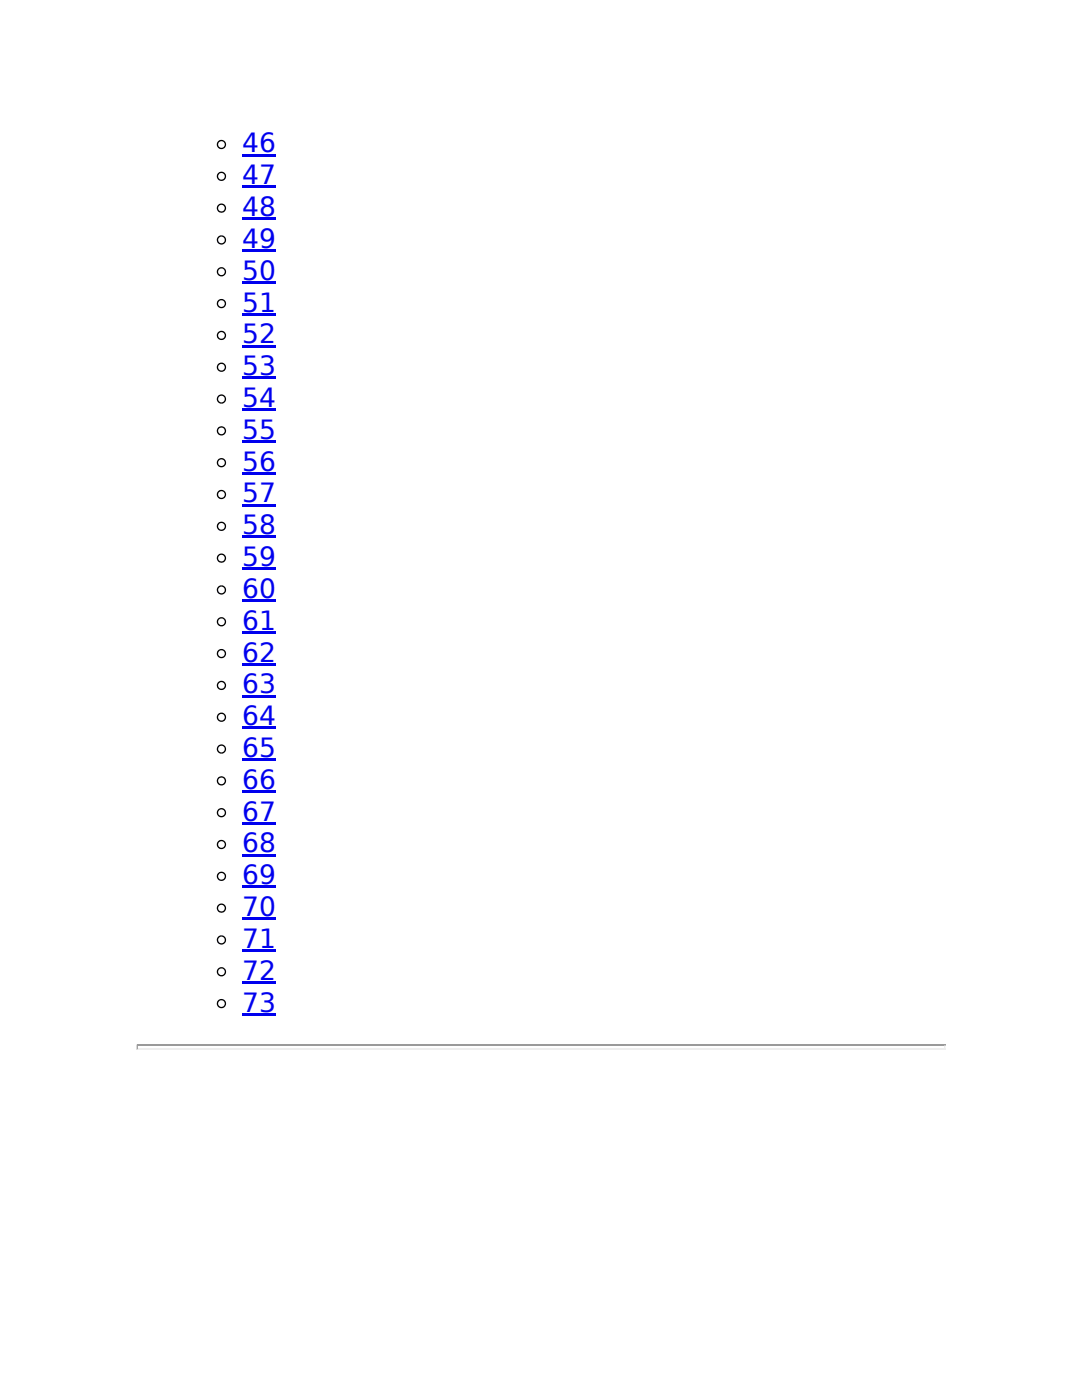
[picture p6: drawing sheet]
<svg xmlns="http://www.w3.org/2000/svg" width="216mm" height="279mm" viewBox="0 0 216 279" stroke-linecap="round" stroke-linejoin="round" font-family="sans-serif">
<defs><g id="words">
<g font-size="5.3" fill="#00e">
<text x="48.3" y="30.4">46</text>
<text x="48.3" y="36.8">47</text>
<text x="48.3" y="43.1">48</text>
<text x="48.3" y="49.5">49</text>
<text x="48.3" y="55.8">50</text>
<text x="48.3" y="62.2">51</text>
<text x="48.3" y="68.5">52</text>
<text x="48.3" y="74.9">53</text>
<text x="48.3" y="81.2">54</text>
<text x="48.3" y="87.6">55</text>
<text x="48.3" y="93.9">56</text>
<text x="48.3" y="100.3">57</text>
<text x="48.3" y="106.6">58</text>
<text x="48.3" y="113">59</text>
<text x="48.3" y="119.3">60</text>
<text x="48.3" y="125.7">61</text>
<text x="48.3" y="132">62</text>
<text x="48.3" y="138.4">63</text>
<text x="48.3" y="144.7">64</text>
<text x="48.3" y="151.1">65</text>
<text x="48.3" y="157.4">66</text>
<text x="48.3" y="163.8">67</text>
<text x="48.3" y="170.1">68</text>
<text x="48.3" y="176.5">69</text>
<text x="48.3" y="182.8">70</text>
<text x="48.3" y="189.2">71</text>
<text x="48.3" y="195.5">72</text>
<text x="48.3" y="201.9">73</text>
</g>
</g></defs>
<path d="M27.3 208.6h161.3" fill="none" stroke="#9a9a9a" stroke-width=".26"/>
<path d="M27.3 209.4h161.3" fill="none" stroke="#eee" stroke-width=".26"/>
<path d="M188.4 208.8l.2-.3v1h-.2z" fill="#eee"/>
<path d="M27.3 208.5h.2v.8l-.2 .2z" fill="#9a9a9a"/>
<circle cx="44.2" cy="28.8" r=".79" fill="none" stroke="#000" stroke-width=".26"/>
<path d="M48.3 30.7h6.8v.5h-6.8z" fill="#00e"/>
<circle cx="44.2" cy="35.2" r=".79" fill="none" stroke="#000" stroke-width=".26"/>
<path d="M48.3 37h6.8v.6h-6.8z" fill="#00e"/>
<circle cx="44.2" cy="41.5" r=".79" fill="none" stroke="#000" stroke-width=".26"/>
<path d="M48.3 43.4h6.8v.5h-6.8z" fill="#00e"/>
<circle cx="44.2" cy="47.9" r=".79" fill="none" stroke="#000" stroke-width=".26"/>
<path d="M48.3 49.7h6.8v.6h-6.8z" fill="#00e"/>
<circle cx="44.2" cy="54.2" r=".79" fill="none" stroke="#000" stroke-width=".26"/>
<path d="M48.3 56.1h6.8v.5h-6.8z" fill="#00e"/>
<circle cx="44.2" cy="60.6" r=".79" fill="none" stroke="#000" stroke-width=".26"/>
<path d="M48.3 62.4h6.8v.6h-6.8z" fill="#00e"/>
<circle cx="44.2" cy="66.9" r=".79" fill="none" stroke="#000" stroke-width=".26"/>
<path d="M48.3 68.8h6.8v.5h-6.8z" fill="#00e"/>
<circle cx="44.2" cy="73.3" r=".79" fill="none" stroke="#000" stroke-width=".26"/>
<path d="M48.3 75.1h6.8v.6h-6.8z" fill="#00e"/>
<circle cx="44.2" cy="79.6" r=".79" fill="none" stroke="#000" stroke-width=".26"/>
<path d="M48.3 81.5h6.8v.5h-6.8z" fill="#00e"/>
<circle cx="44.2" cy="86" r=".79" fill="none" stroke="#000" stroke-width=".26"/>
<path d="M48.3 87.8h6.8v.6h-6.8z" fill="#00e"/>
<circle cx="44.2" cy="92.3" r=".79" fill="none" stroke="#000" stroke-width=".26"/>
<path d="M48.3 94.2h6.8v.5h-6.8z" fill="#00e"/>
<circle cx="44.2" cy="98.7" r=".79" fill="none" stroke="#000" stroke-width=".26"/>
<path d="M48.3 100.5h6.8v.6h-6.8z" fill="#00e"/>
<circle cx="44.2" cy="105" r=".79" fill="none" stroke="#000" stroke-width=".26"/>
<path d="M48.3 106.9h6.8v.5h-6.8z" fill="#00e"/>
<circle cx="44.2" cy="111.4" r=".79" fill="none" stroke="#000" stroke-width=".26"/>
<path d="M48.3 113.2h6.8v.6h-6.8z" fill="#00e"/>
<circle cx="44.2" cy="117.7" r=".79" fill="none" stroke="#000" stroke-width=".26"/>
<path d="M48.3 119.6h6.8v.5h-6.8z" fill="#00e"/>
<circle cx="44.2" cy="124.1" r=".79" fill="none" stroke="#000" stroke-width=".26"/>
<path d="M48.3 125.9h6.8v.6h-6.8z" fill="#00e"/>
<circle cx="44.2" cy="130.4" r=".79" fill="none" stroke="#000" stroke-width=".26"/>
<path d="M48.3 132.3h6.8v.5h-6.8z" fill="#00e"/>
<circle cx="44.2" cy="136.8" r=".79" fill="none" stroke="#000" stroke-width=".26"/>
<path d="M48.3 138.6h6.8v.6h-6.8z" fill="#00e"/>
<circle cx="44.2" cy="143.1" r=".79" fill="none" stroke="#000" stroke-width=".26"/>
<path d="M48.3 145h6.8v.5h-6.8z" fill="#00e"/>
<circle cx="44.2" cy="149.5" r=".79" fill="none" stroke="#000" stroke-width=".26"/>
<path d="M48.3 151.3h6.8v.6h-6.8z" fill="#00e"/>
<circle cx="44.2" cy="155.8" r=".79" fill="none" stroke="#000" stroke-width=".26"/>
<path d="M48.3 157.7h6.8v.5h-6.8z" fill="#00e"/>
<circle cx="44.2" cy="162.2" r=".79" fill="none" stroke="#000" stroke-width=".26"/>
<path d="M48.3 164h6.8v.6h-6.8z" fill="#00e"/>
<circle cx="44.2" cy="168.5" r=".79" fill="none" stroke="#000" stroke-width=".26"/>
<path d="M48.3 170.4h6.8v.5h-6.8z" fill="#00e"/>
<circle cx="44.2" cy="174.9" r=".79" fill="none" stroke="#000" stroke-width=".26"/>
<path d="M48.3 176.7h6.8v.6h-6.8z" fill="#00e"/>
<circle cx="44.2" cy="181.2" r=".79" fill="none" stroke="#000" stroke-width=".26"/>
<path d="M48.3 183.1h6.8v.5h-6.8z" fill="#00e"/>
<circle cx="44.2" cy="187.6" r=".79" fill="none" stroke="#000" stroke-width=".26"/>
<path d="M48.3 189.4h6.8v.6h-6.8z" fill="#00e"/>
<circle cx="44.2" cy="193.9" r=".79" fill="none" stroke="#000" stroke-width=".26"/>
<path d="M48.3 195.8h6.8v.5h-6.8z" fill="#00e"/>
<circle cx="44.2" cy="200.3" r=".79" fill="none" stroke="#000" stroke-width=".26"/>
<path d="M48.3 202.1h6.8v.6h-6.8z" fill="#00e"/>
<use href="#words"/>
</svg>
